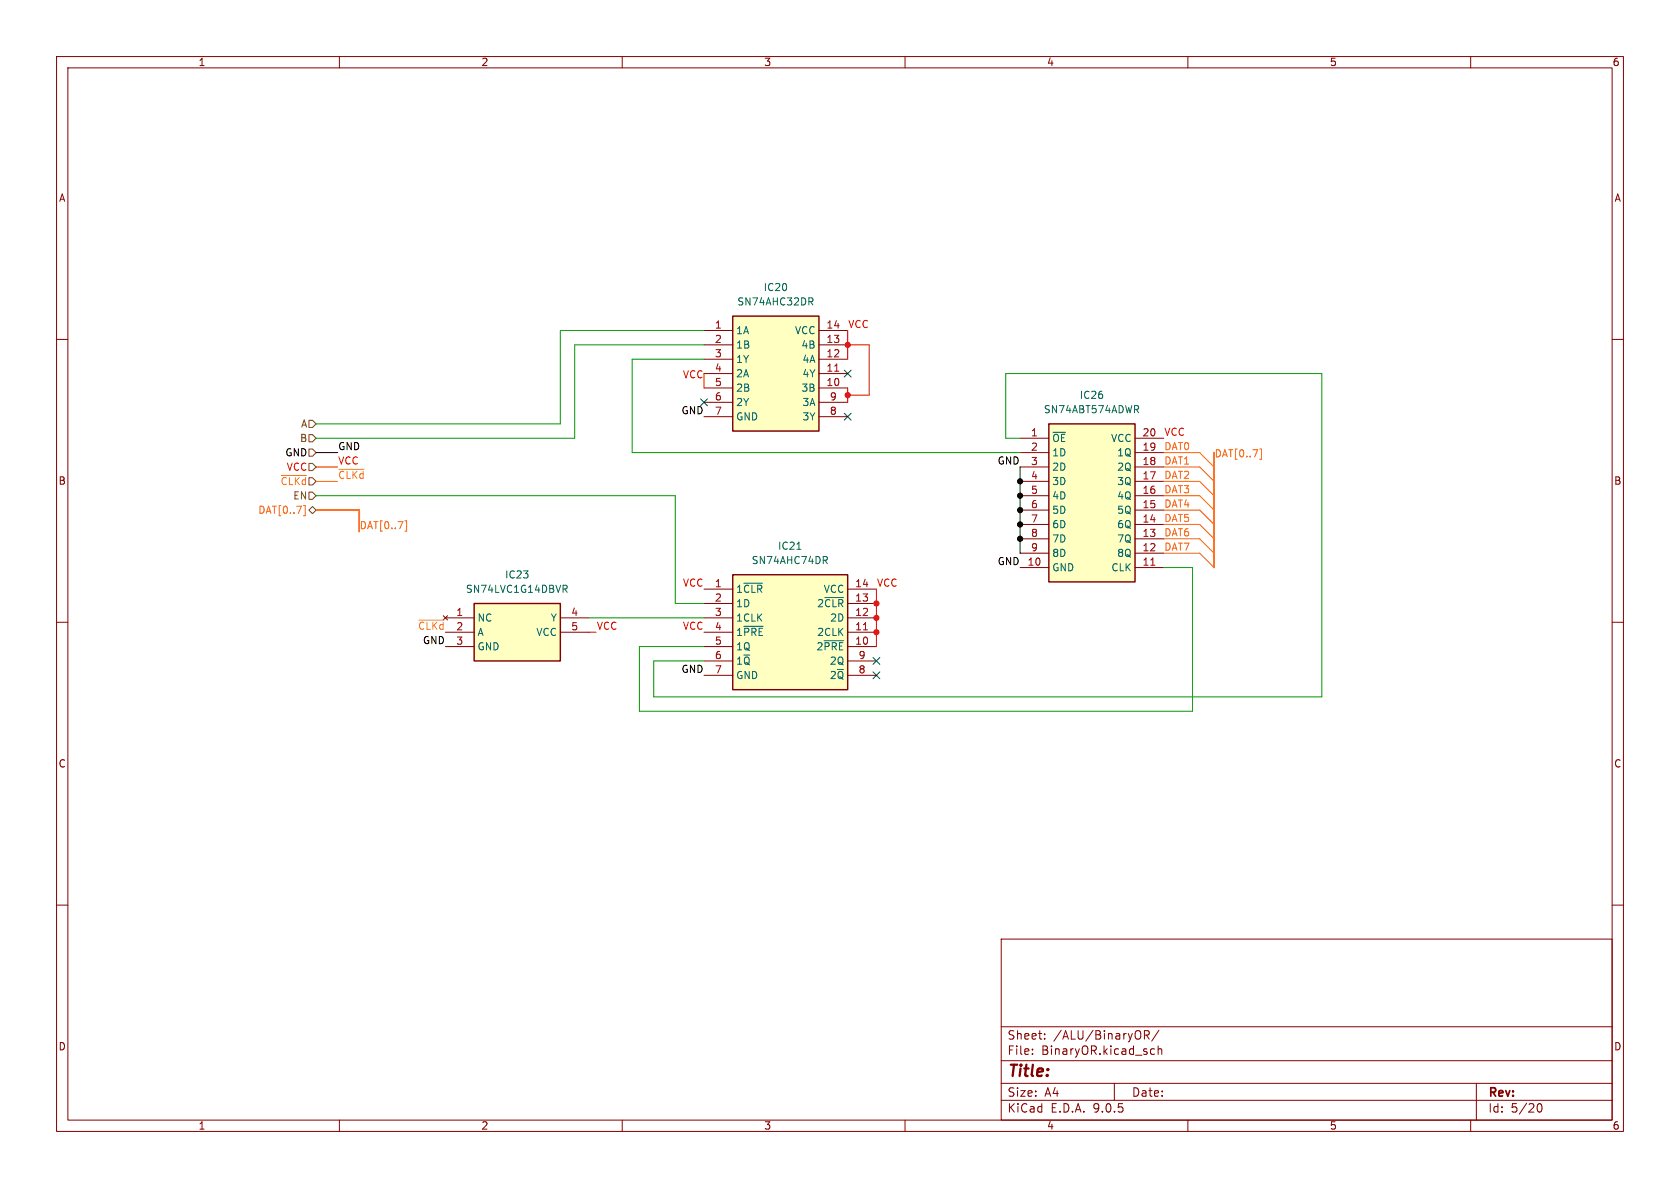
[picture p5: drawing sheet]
<svg xmlns="http://www.w3.org/2000/svg" width="297mm" height="210mm" viewBox="0 0 297 210" stroke-linecap="round" stroke-linejoin="round" font-family="sans-serif">
<defs><g id="words">
<text font-size="2.8" fill="#840000" x="178" y="190.9">Title:</text>
<g font-size="2.1" fill="#840000">
<text x="178" y="184">Sheet:</text>
<text x="186.2" y="184">/ALU/BinaryOR/</text>
<text x="178" y="186.7">File:</text>
<text x="184.1" y="186.7">BinaryOR.kicad_sch</text>
<text x="178" y="196.9">KiCad</text>
<text x="178" y="194.1">Size:</text>
<text x="184.7" y="194.1">A4</text>
<text x="185.7" y="196.9">E.D.A.</text>
<text x="193.3" y="196.9">9.0.5</text>
<text x="200" y="194.1">Date:</text>
<text x="263" y="194.3">Rev:</text>
<text x="263" y="196.9">Id:</text>
<text x="267.1" y="196.9">5/20</text>
</g>
<g font-size="1.8" fill="#840000">
<text x="35" y="11.9">1</text>
<text x="85" y="11.9">2</text>
<text x="135" y="11.9">3</text>
<text x="185" y="11.9">4</text>
<text x="235" y="11.9">5</text>
<text x="285" y="11.9">6</text>
<text x="10.3" y="35.9">A</text>
<text x="285.3" y="35.9">A</text>
<text x="10.3" y="85.9">B</text>
<text x="285.3" y="85.9">B</text>
<text x="10.3" y="135.9">C</text>
<text x="285.3" y="135.9">C</text>
<text x="10.3" y="185.9">D</text>
<text x="285.3" y="185.9">D</text>
<text x="35" y="199.9">1</text>
<text x="85" y="199.9">2</text>
<text x="135" y="199.9">3</text>
<text x="185" y="199.9">4</text>
<text x="235" y="199.9">5</text>
<text x="285" y="199.9">6</text>
</g>
<g font-size="1.8" fill="#006464">
<text x="134.9" y="51.7">IC20</text>
<text x="130" y="59.3">1A</text>
<text x="130.3" y="54.2">SN74AHC32DR</text>
<text x="140.4" y="59.3">VCC</text>
<text x="130" y="61.8">1B</text>
<text x="130" y="64.4">1Y</text>
<text x="141.6" y="61.8">4B</text>
<text x="141.8" y="64.4">4A</text>
<text x="130" y="66.9">2A</text>
<text x="130" y="69.4">2B</text>
<text x="130" y="72">2Y</text>
<text x="141.6" y="69.4">3B</text>
<text x="141.8" y="66.9">4Y</text>
<text x="141.8" y="72">3A</text>
<text x="190.8" y="70.7">IC26</text>
<text x="130" y="74.5">GND</text>
<text x="141.8" y="74.5">3Y</text>
<text x="184.4" y="73.3">SN74ABT574ADWR</text>
<text x="185.9" y="78.3">~{OE}</text>
<text x="185.9" y="80.9">1D</text>
<text x="185.9" y="83.4">2D</text>
<text x="196.3" y="78.3">VCC</text>
<text x="197.4" y="80.9">1Q</text>
<text x="197.4" y="83.4">2Q</text>
<text x="185.9" y="86">3D</text>
<text x="185.9" y="88.5">4D</text>
<text x="197.4" y="86">3Q</text>
<text x="197.4" y="88.5">4Q</text>
<text x="185.9" y="91">5D</text>
<text x="185.9" y="93.6">6D</text>
<text x="197.4" y="91">5Q</text>
<text x="197.4" y="93.6">6Q</text>
<text x="132.8" y="99.9">SN74AHC74DR</text>
<text x="137.5" y="97.4">IC21</text>
<text x="185.9" y="96.1">7D</text>
<text x="185.9" y="98.7">8D</text>
<text x="185.9" y="101.2">GND</text>
<text x="196.4" y="101.2">CLK</text>
<text x="197.4" y="96.1">7Q</text>
<text x="197.4" y="98.7">8Q</text>
<text x="82.3" y="105">SN74LVC1G14DBVR</text>
<text x="89.2" y="102.5">IC23</text>
<text x="130" y="105">1~{CLR}</text>
<text x="130" y="107.5">1D</text>
<text x="144.4" y="107.5">2~{CLR}</text>
<text x="145.5" y="105">VCC</text>
<text x="84.3" y="110.1">NC</text>
<text x="84.3" y="112.6">A</text>
<text x="94.7" y="112.6">VCC</text>
<text x="97.3" y="110.1">Y</text>
<text x="130" y="110.1">1CLK</text>
<text x="130" y="112.6">1~{PRE}</text>
<text x="144.4" y="112.6">2CLK</text>
<text x="146.7" y="110.1">2D</text>
<text x="84.3" y="115.2">GND</text>
<text x="130" y="115.2">1Q</text>
<text x="130" y="117.7">1~{Q}</text>
<text x="144.3" y="115.2">2~{PRE}</text>
<text x="146.6" y="117.7">2Q</text>
<text x="130" y="120.2">GND</text>
<text x="146.6" y="120.2">2~{Q}</text>
</g>
<g font-size="1.8" fill="#a90000">
<text x="126.3" y="58.2">1</text>
<text x="146" y="58.2">14</text>
<text x="126.3" y="60.7">2</text>
<text x="126.3" y="63.2">3</text>
<text x="126.3" y="65.8">4</text>
<text x="146" y="60.7">13</text>
<text x="146" y="63.2">12</text>
<text x="146" y="65.8">11</text>
<text x="126.3" y="68.3">5</text>
<text x="126.3" y="70.9">6</text>
<text x="146" y="68.3">10</text>
<text x="146.6" y="70.9">9</text>
<text x="126.3" y="73.4">7</text>
<text x="146.6" y="73.4">8</text>
<text x="182.2" y="77.2">1</text>
<text x="201.9" y="77.2">20</text>
<text x="182.2" y="79.8">2</text>
<text x="182.2" y="82.3">3</text>
<text x="201.9" y="79.8">19</text>
<text x="201.9" y="82.3">18</text>
<text x="182.2" y="84.8">4</text>
<text x="182.2" y="87.4">5</text>
<text x="182.2" y="89.9">6</text>
<text x="201.9" y="84.8">17</text>
<text x="201.9" y="87.4">16</text>
<text x="201.9" y="89.9">15</text>
<text x="182.2" y="92.5">7</text>
<text x="182.2" y="95">8</text>
<text x="201.9" y="92.5">14</text>
<text x="201.9" y="95">13</text>
<text x="181.6" y="100.1">10</text>
<text x="182.2" y="97.5">9</text>
<text x="201.9" y="97.5">12</text>
<text x="201.9" y="100.1">11</text>
<text x="126.3" y="103.9">1</text>
<text x="126.3" y="106.4">2</text>
<text x="151.1" y="103.9">14</text>
<text x="151.1" y="106.4">13</text>
<text x="80.6" y="109">1</text>
<text x="100.9" y="109">4</text>
<text x="100.9" y="111.5">5</text>
<text x="126.3" y="109">3</text>
<text x="126.3" y="111.5">4</text>
<text x="151.1" y="109">12</text>
<text x="151.1" y="111.5">11</text>
<text x="80.6" y="114">3</text>
<text x="126.3" y="114">5</text>
<text x="126.3" y="116.6">6</text>
<text x="126.3" y="119.1">7</text>
<text x="151.1" y="114">10</text>
<text x="151.7" y="116.6">9</text>
<text x="151.7" y="119.1">8</text>
</g>
<g font-size="1.8" fill="#ff0007">
<text x="149.9" y="58.1">VCC</text>
<text x="120.6" y="67">VCC</text>
<text x="205.7" y="77.1">VCC</text>
<text x="50.6" y="83.4">VCC</text>
<text x="59.7" y="82.2">VCC</text>
<text x="120.6" y="103.8">VCC</text>
<text x="154.9" y="103.8">VCC</text>
<text x="105.4" y="111.4">VCC</text>
<text x="120.6" y="111.4">VCC</text>
</g>
<g font-size="1.8" fill="#725600">
<text x="53.1" y="75.8">A</text>
<text x="52.9" y="78.3">B</text>
<text x="49.5" y="86">~{CLKd}</text>
<text x="51.7" y="88.5">EN</text>
</g>
<g font-size="1.8">
<text x="120.4" y="73.3">GND</text>
<text x="50.3" y="80.9">GND</text>
<text x="59.7" y="79.7">GND</text>
<text x="176.3" y="82.2">GND</text>
<text x="176.3" y="100">GND</text>
<text x="74.7" y="114">GND</text>
<text x="120.4" y="119">GND</text>
</g>
<g font-size="1.8" fill="#ff6400">
<text x="205.7" y="82.2">DAT1</text>
<text x="205.7" y="79.7">DAT0</text>
<text x="214.6" y="80.9">DAT[0..7]</text>
<text x="205.7" y="89.8">DAT4</text>
<text x="205.7" y="87.3">DAT3</text>
<text x="205.7" y="84.7">DAT2</text>
<text x="45.6" y="91">DAT[0..7]</text>
<text x="63.5" y="93.6">DAT[0..7]</text>
<text x="205.7" y="92.4">DAT5</text>
<text x="205.7" y="94.9">DAT6</text>
<text x="205.7" y="97.4">DAT7</text>
</g>
<g font-size="1.8" fill="#ffba00">
<text x="59.7" y="84.7">~{CLKd}</text>
<text x="73.8" y="111.4">~{CLKd}2</text>
</g>
</g></defs>
<g fill="none" stroke="#840000" stroke-width=".18">
<path d="M10 10h277v190h-277zM12 12h273v186h-273zM60 10v2M110 10v2M160 10v2M210 10v2M260 10v2M10 60h2M285 60h2M10 110h2M285 110h2M10 160h2"/>
<path d="M177 166h108v32h-108zM285 160h2M60 198v2M110 198v2M160 198v2M177 194.5h108M177 191.5h108M177 187.5h108M177 181.5h108M182.5 186.3v.1M182.5 185.5v.1M184.7 183.6v.1"/>
<path d="M184.7 182.8v.1M197 191.5v3M202.3 183l.7-.1 .2-.2-.1-.4-.2-.1h-.6v1.5M202.7 183l.5 .7M203.5 186.3h.6M203.5 185.5h.6M204.7 185.5l.3-.1 .3 .1 .1 .9M204.7 184.9v1.5M204.9 182.1l-1.3 2M210 198v2M260 198v2M261 191.5v6.5"/>
<path d="M271.7 195.7l.2-.5 .2-.1a.81 .81 0 0 1 .6 .6 .81 .81 0 0 1-.3 .8h-.4l-.3-.5"/>
</g>
<path d="M129.5 101.6h20.4v20.3h-20.4z" fill="#ffffc2"/>
<path d="M129.5 101.6h20.4v20.3h-20.4z" fill="none" stroke="#840000" stroke-width=".25"/>
<g fill="none" stroke="#840000" stroke-width=".18">
<path d="M124.5 104.1h5M124.5 106.7h5M124.5 109.2h5M124.5 111.8h5M124.5 114.3h5M124.5 116.8h5M124.5 119.4h5M149.9 104.1h5M149.9 106.7h5M149.9 109.2h5M149.9 111.8h5M149.9 114.3h5"/>
<path d="M149.9 116.8h5M149.9 119.4h5"/>
</g>
<path d="M140.9 97.1h.7M145.8 99l.5 .6M146 98.4l.3 .2-.1 .3-.2 .1M131.5 103.1h3.3M131.5 110.7h3.4M145.7 113.3h3.4M145.8 105.6h3.3" fill="none" stroke="#006464" stroke-width=".18"/>
<path d="M152.6 111.3h.8" fill="none" stroke="#a90000" stroke-width=".18"/>
<path d="M83.8 106.7h15.3v10.1h-15.3z" fill="#ffffc2"/>
<path d="M83.8 106.7h15.3v10.1h-15.3z" fill="none" stroke="#840000" stroke-width=".25"/>
<path d="M78.4 108.8l.7 .8M78.7 109.2h5.1M78.7 111.8h5.1M78.7 114.3h5.1M79.1 108.8l-.7 .8M99.1 109.2h5M99.1 111.8h5" fill="none" stroke="#840000" stroke-width=".18"/>
<path d="M99.5 103.4h.5l.3 .3-.2 .4h-.6M99.8 104.1l.5 .6" fill="none" stroke="#006464" stroke-width=".18"/>
<path d="M185.4 74.9h15.3v28h-15.3z" fill="#ffffc2"/>
<path d="M185.4 74.9h15.3v28h-15.3z" fill="none" stroke="#840000" stroke-width=".25"/>
<g fill="none" stroke="#840000" stroke-width=".18">
<path d="M180.3 77.5h5.1M200.7 77.5h5M180.3 80h5.1M180.3 82.6h5.1M180.3 85.1h5.1M180.3 87.6h5.1M180.3 90.2h5.1M180.3 92.7h5.1M180.3 95.3h5.1M180.3 97.8h5.1M200.7 80h5M200.7 82.6h5"/>
<path d="M200.7 85.1h5M200.7 87.6h5M200.7 90.2h5M200.7 92.7h5M200.7 95.3h5M200.7 97.8h5M180.3 100.3h5.1M200.7 100.3h5"/>
</g>
<path d="M203.4 99.9h.8" fill="none" stroke="#a90000" stroke-width=".18"/>
<path d="M200.9 72.4l.4 .6M201.2 71.8l.1 .1-.1 .4" fill="none" stroke="#006464" stroke-width=".18"/>
<path d="M129.5 55.9h15.3v20.3h-15.3z" fill="#ffffc2"/>
<path d="M129.5 55.9h15.3v20.3h-15.3z" fill="none" stroke="#840000" stroke-width=".25"/>
<g fill="none" stroke="#840000" stroke-width=".18">
<path d="M124.5 58.4h5M144.8 58.4h5.1M124.5 61h5M124.5 63.5h5M124.5 66h5M124.5 68.6h5M124.5 71.1h5M124.5 73.7h5M144.8 61h5.1M144.8 63.5h5.1M144.8 66h5.1M144.8 68.6h5.1"/>
<path d="M144.8 71.1h5.1M144.8 73.7h5.1"/>
</g>
<path d="M147.6 65.6h.7" fill="none" stroke="#a90000" stroke-width=".18"/>
<path d="M143.3 53.3l.4 .6M143.5 52.6l.2 .3v.3l-.2 .1" fill="none" stroke="#006464" stroke-width=".18"/>
<path d="M54.6 79.4h.6l.7 .6-.7 .6h-.6zM54.6 76.8h.6l.7 .7-.7 .6h-.6zM54.6 74.3h.6l.7 .6-.7 .7h-.6zM54.6 87h.6l.7 .6-.7 .7h-.6zM54.6 81.9h.6l.7 .7-.7 .6h-.6zM54.6 90.2l.6-.7 .7 .7-.7 .6z" fill="none" stroke="#725600" stroke-width=".18"/>
<path d="M222.7 79.4h.3v1.8h-.3M53.7 89.4h.3v1.8h-.3M71.6 92.1h.3v1.8h-.3M205.7 90.2h6.4l2.5 2.5M205.7 82.6h6.4l2.5 2.5M205.7 87.6h6.4l2.5 2.6M205.7 80h6.4l2.5 2.6M205.7 85.1h6.4l2.5 2.5M205.7 92.7h6.4l2.5 2.6M205.7 95.3h6.4l2.5 2.5M205.7 97.8h6.4l2.5 2.5" fill="none" stroke="#ff6400" stroke-width=".18"/>
<path d="M49.7 84h4.5M55.9 85.1h3.8M59.9 83h4.5M74 109.6h4.5" fill="none" stroke="#ffba00" stroke-width=".18"/>
<path d="M55.9 90.2h7.6v3.8M214.6 80v20.3" fill="none" stroke="#ff6400" stroke-width=".3"/>
<path d="M124.5 58.4h-25.4v16.5h-43.2M124.5 63.5h-12.7v16.5h68.5M124.5 61h-22.9v16.5h-45.7M180.3 77.5h-2.5v-11.5h55.9v57.2h-118.1v-6.4h8.9M55.9 87.6h63.5v19.1h5.1M104.1 109.2h20.4M205.7 100.3h5.1v25.4h-97.8v-11.4h11.5" fill="none" stroke="#009600" stroke-width=".18"/>
<path d="M149.9 58.4v5.1M124.5 66v2.6M149.9 68.6v2.5M149.9 61h3.8v8.9h-3.8M55.9 82.6h3.8M104.1 111.8h1.3M154.9 104.1v10.2" fill="none" stroke="#ff0007" stroke-width=".18"/>
<path d="M55.9 80h3.8M180.3 82.6v15.2" fill="none" stroke="#000" stroke-width=".18"/>
<path d="M123.9 70.5l1.2 1.2M125.1 70.5l-1.2 1.2M149.3 73.1l1.2 1.2M149.3 65.4l1.2 1.2M150.5 73.1l-1.2 1.2M150.5 65.4l-1.2 1.2M154.3 118.8l1.2 1.2M154.3 116.2l1.2 1.2M155.5 118.8l-1.2 1.2M155.5 116.2l-1.2 1.2" fill="none" stroke="#000084" stroke-width=".18"/>
<g fill="#ff0007" stroke="#ff0007" stroke-width=".18">
<circle cx="149.9" cy="69.9" r=".46"/>
<circle cx="154.9" cy="106.7" r=".46"/>
<circle cx="154.9" cy="109.2" r=".46"/>
<circle cx="154.9" cy="111.8" r=".46"/>
<circle cx="149.9" cy="61" r=".46"/>
</g>
<g fill="#000" stroke="#000" stroke-width=".18">
<circle cx="180.3" cy="95.3" r=".46"/>
<circle cx="180.3" cy="90.2" r=".46"/>
<circle cx="180.3" cy="85.1" r=".46"/>
<circle cx="180.3" cy="92.7" r=".46"/>
<circle cx="180.3" cy="87.6" r=".46"/>
</g>
<use href="#words"/>
</svg>
